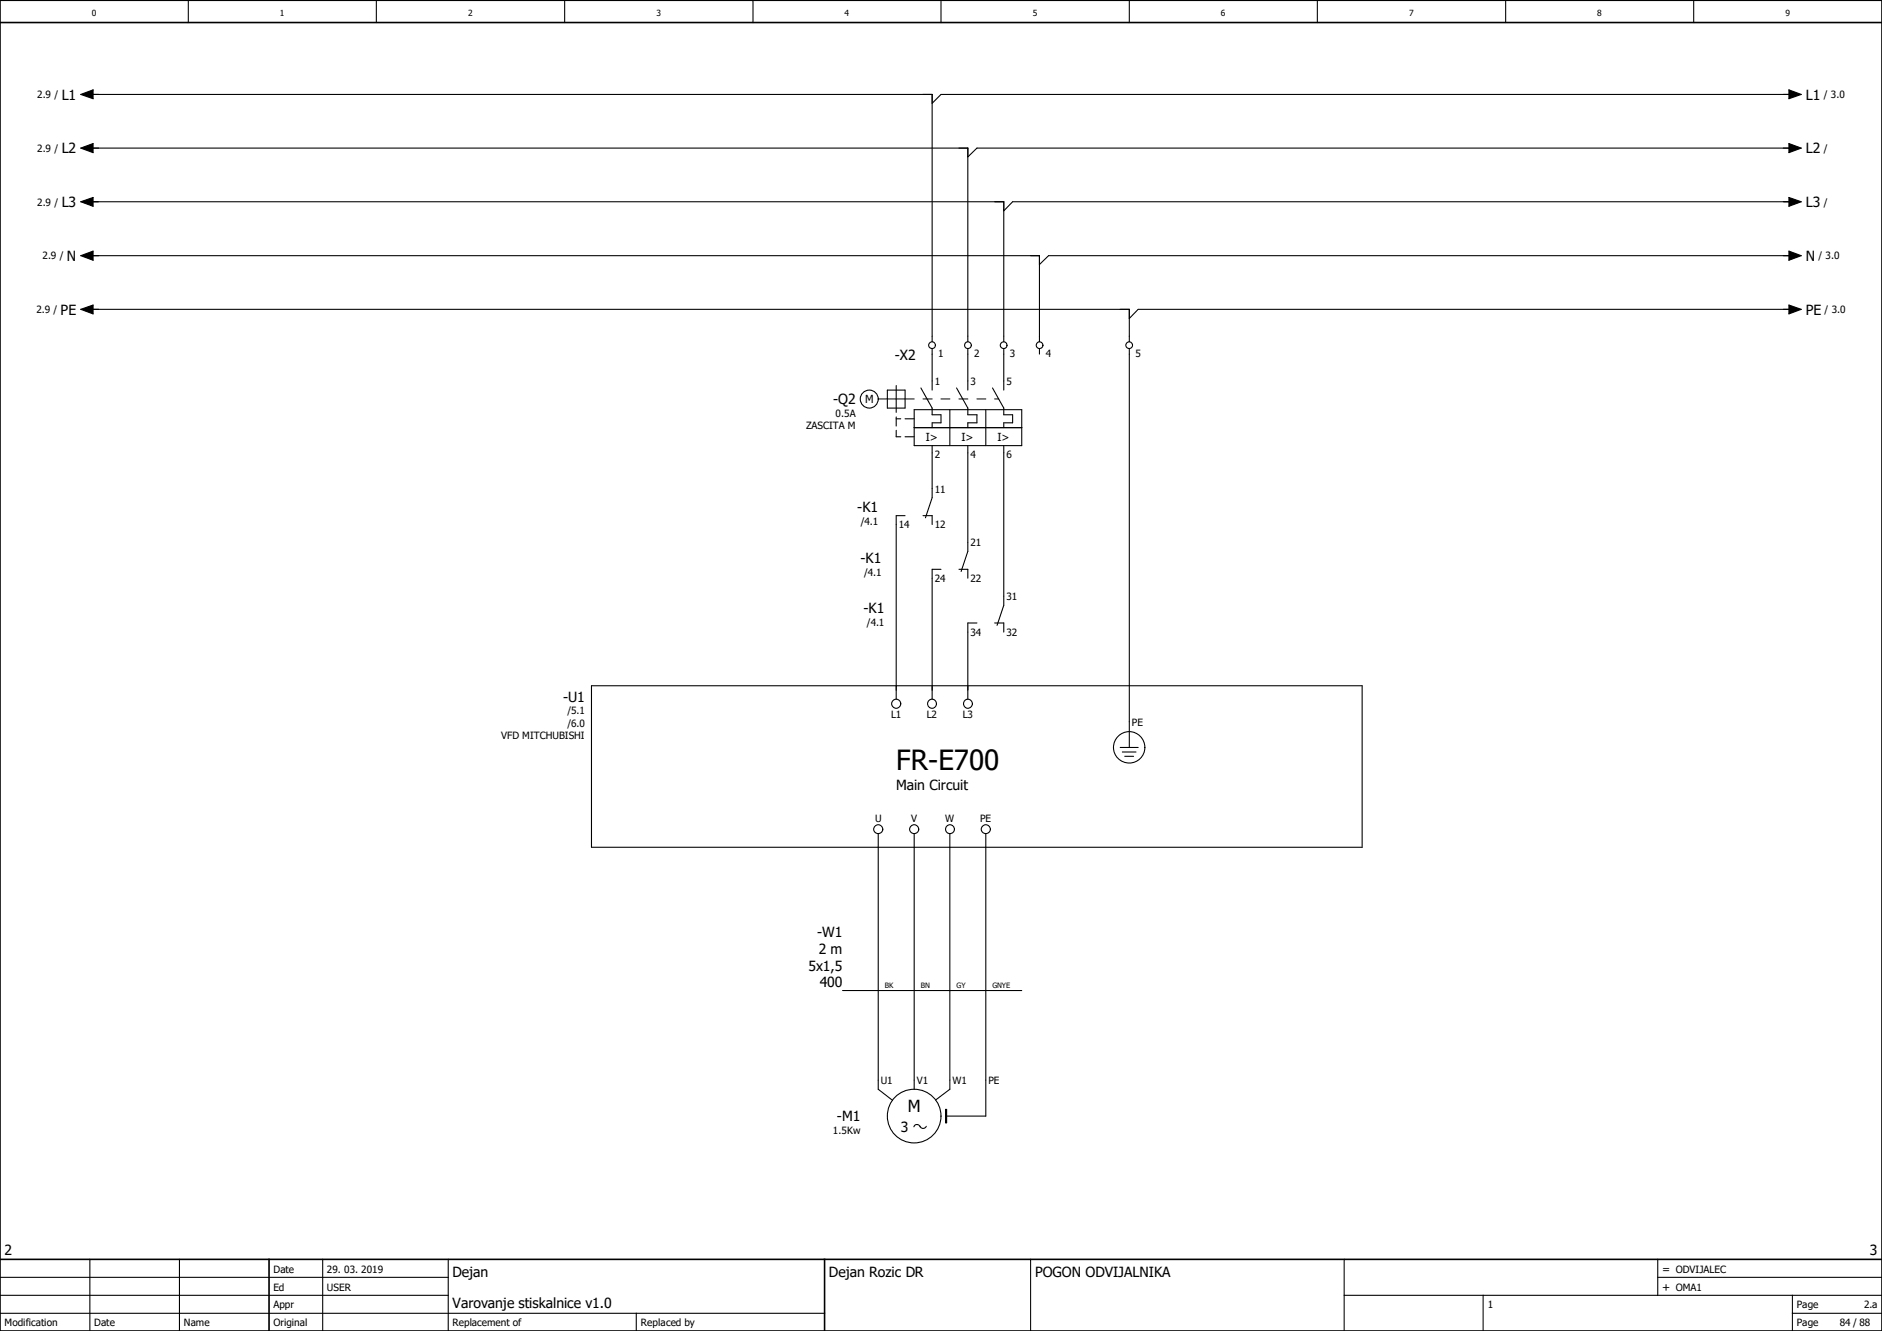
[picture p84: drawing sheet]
<svg xmlns="http://www.w3.org/2000/svg" width="297mm" height="210mm" viewBox="0 0 297 210" stroke-linecap="round" stroke-linejoin="round" font-family="sans-serif">
<defs><g id="words">
<text font-size="4.4" x="141.4" y="121.5">FR-E700</text>
<text font-size="2.6" x="143.3" y="175.5">M</text>
<g font-size="2.2">
<text x="9.7" y="15.7">L1</text>
<text x="285" y="15.7">L1</text>
<text x="9.7" y="24.2">L2</text>
<text x="285" y="24.2">L2</text>
<text x="9.7" y="32.7">L3</text>
<text x="285" y="32.7">L3</text>
<text x="10.5" y="41.1">N</text>
<text x="285" y="41.1">N</text>
<text x="9.6" y="49.7">PE</text>
<text x="285" y="49.7">PE</text>
<text x="141.2" y="56.8">-X2</text>
<text x="131.5" y="63.8">-Q2</text>
<text x="135.3" y="80.8">-K1</text>
<text x="135.8" y="88.9">-K1</text>
<text x="136.3" y="96.7">-K1</text>
<text x="88.9" y="110.7">-U1</text>
<text x="141.4" y="124.7">Main Circuit</text>
<text x="128.9" y="147.8">-W1</text>
<text x="127.6" y="153.2">5x1,5</text>
<text x="129.2" y="150.5">2 m</text>
<text x="129.4" y="155.8">400</text>
<text x="132.1" y="177">-M1</text>
<text x="142.2" y="178.7">3</text>
<text x=".7" y="198">2</text>
<text x="295.1" y="198">3</text>
<text x="71.4" y="201.5">Dejan</text>
<text x="130.8" y="201.5">Dejan Rozic DR</text>
<text x="163.4" y="201.5">POGON ODVIJALNIKA</text>
<text x="71.4" y="206.5">Varovanje stiskalnice v1.0</text>
</g>
<g font-size="1.8">
<text x="136.5" y="63.6">M</text>
<text x="146.1" y="69.6">I&gt;</text>
<text x="151.8" y="69.6">I&gt;</text>
<text x="157.4" y="69.6">I&gt;</text>
<text x="262.3" y="203.7">+ OMA1</text>
<text x="262.3" y="200.8">= ODVIJALEC</text>
</g>
<g font-size="1.6">
<text x="5.9" y="15.5">2.9 /</text>
<text x="287.8" y="15.5">/ 3.0</text>
<text x="5.9" y="23.9">2.9 /</text>
<text x="287.8" y="23.9">/</text>
<text x="5.9" y="32.4">2.9 /</text>
<text x="287.8" y="32.4">/</text>
<text x="6.7" y="40.9">2.9 /</text>
<text x="287" y="40.9">/ 3.0</text>
<text x="5.8" y="49.4">2.9 /</text>
<text x="288" y="49.4">/ 3.0</text>
<text x="148.1" y="56.3">1</text>
<text x="153.8" y="56.3">2</text>
<text x="159.4" y="56.3">3</text>
<text x="165.1" y="56.3">4</text>
<text x="179.2" y="56.3">5</text>
<text x="131.9" y="65.8">0.5A</text>
<text x="147.5" y="60.7">1</text>
<text x="153.2" y="60.7">3</text>
<text x="158.8" y="60.7">5</text>
<text x="127.2" y="67.7">ZASCITA M</text>
<text x="147.5" y="72.3">2</text>
<text x="147.5" y="77.7">11</text>
<text x="153.2" y="72.3">4</text>
<text x="158.8" y="72.3">6</text>
<text x="135.8" y="82.8">/4.1</text>
<text x="141.9" y="83.3">14</text>
<text x="147.5" y="83.3">12</text>
<text x="153.2" y="86.2">21</text>
<text x="136.4" y="90.9">/4.1</text>
<text x="147.5" y="91.8">24</text>
<text x="153.2" y="91.8">22</text>
<text x="158.8" y="94.7">31</text>
<text x="136.8" y="98.7">/4.1</text>
<text x="153.2" y="100.3">34</text>
<text x="158.8" y="100.3">32</text>
<text x="89.5" y="112.7">/5.1</text>
<text x="140.6" y="113.3">L1</text>
<text x="146.3" y="113.3">L2</text>
<text x="151.9" y="113.3">L3</text>
<text x="79.1" y="116.6">VFD MITCHUBISHI</text>
<text x="89.5" y="114.7">/6.0</text>
<text x="178.6" y="114.5">PE</text>
<text x="138.1" y="129.8">U</text>
<text x="143.8" y="129.8">V</text>
<text x="149.2" y="129.8">W</text>
<text x="154.7" y="129.8">PE</text>
<text x="139" y="171.1">U1</text>
<text x="144.7" y="171.1">V1</text>
<text x="150.3" y="171.1">W1</text>
<text x="156" y="171.1">PE</text>
<text x="131.4" y="179">1.5Kw</text>
<text x="43.1" y="203.7">Ed</text>
<text x="43.1" y="200.8">Date</text>
<text x="51.6" y="203.7">USER</text>
<text x="51.6" y="200.8">29. 03. 2019</text>
<text x=".7" y="209.3">Modification</text>
<text x="14.9" y="209.3">Date</text>
<text x="29" y="209.3">Name</text>
<text x="43.1" y="209.3">Original</text>
<text x="43.1" y="206.5">Appr</text>
<text x="71.4" y="209.3">Replacement of</text>
<text x="101.1" y="209.3">Replaced by</text>
<text x="234.8" y="206.5">1</text>
<text x="283.5" y="206.5">Page</text>
<text x="283.5" y="209.3">Page</text>
<text x="290.4" y="209.3">84 / 88</text>
<text x="294.2" y="206.5">2.a</text>
</g>
<g font-size="1.3">
<text x="14.5" y="2.5">0</text>
<text x="44.2" y="2.5">1</text>
<text x="73.9" y="2.5">2</text>
<text x="103.6" y="2.5">3</text>
<text x="133.3" y="2.5">4</text>
<text x="163" y="2.5">5</text>
<text x="192.7" y="2.5">6</text>
<text x="222.4" y="2.5">7</text>
<text x="252.1" y="2.5">8</text>
<text x="281.8" y="2.5">9</text>
</g>
<g font-size="1.2">
<text x="139.7" y="155.9">BK</text>
<text x="145.3" y="155.9">BN</text>
<text x="151" y="155.9">GY</text>
<text x="156.6" y="155.9">GNYE</text>
</g>
</g></defs>
<path d="M210.1 -.1l-210.1 210.2M0 160.4l70.2 49.6M0 210v.1" fill="none" stroke="#fff" stroke-width=".16"/>
<g fill="none" stroke="#000" stroke-width=".17">
<path d="M12.7 14.9l2-.7v1.4zM14.2 14.9h132.9v39M29.7 0v3.6M59.4 0v3.6M89.1 0v3.6M118.8 0v3.6M148.5 0v3.6M178.2 0v3.6M207.9 0v3.6M237.6 0v3.6M267.3 0v3.6M282.3 14.2l2 .7-2 .7z"/>
<path d="M282.9 14.9h-134.4l-1.4 1.4M12.7 23.4l2-.8v1.5zM12.7 31.8l2-.6v1.4zM14.2 23.4h138.5v30.5M14.2 31.8h144.2v22.1M282.3 22.6l2 .8-2 .7zM282.3 31.2l2 .6-2 .8zM282.3 39.6l2 .7-2 .8zM282.9 23.4h-128.7l-1.5 1.4M282.9 31.8h-123.1l-1.4 1.5M12.7 40.3l2-.7v1.5zM12.7 48.8l2-.7v1.4z"/>
<path d="M14.2 48.8h164v5.1M14.2 40.3h149.8v13.6M147.1 55v6.6M152.7 55v6.6M158.4 55v6.6M164 55v.9M178.2 55v62.9M282.3 48.1l2 .7-2 .7zM282.9 40.3h-117.4l-1.5 1.4M282.9 48.8h-103.3l-1.4 1.4M138.6 62.9h5.7M140 61.6h2.8v2.8h-2.8z"/>
<path d="M141.4 60.8v4.3M141.4 65.8v1.4M141.4 67.9v1h.8M141.4 66.1h.8M142.8 66.1h1.5M142.8 68.9h1.5M144.3 64.6h16.9v5.7h-16.9zM144.3 67.5h16.9M145.3 61.2l1.8 3.2v1h1.4v1.3h-1.4v.8M145.7 62.9h1.4M147.1 70.3v8.2l-1.1 3.2M148.5 62.9h1.4"/>
<path d="M149.9 64.6v5.7M151 61.2l1.7 3.2v1h1.5v1.3h-1.5v.8M151.3 62.9h1.4M152.7 70.3v16.7l-1 3.2M154.2 62.9h1.4M155.6 64.6v5.7M156.6 61.2l1.8 3.2v1h1.4v1.3h-1.4v.8M157 62.9h.6M158.4 70.3v25.2l-1 3.2M142.8 81.4h-1.4v28.9M145.7 81.4h1.4v1.4M148.5 89.8h-1.4v20.5"/>
<path d="M151.3 89.8h1.4v1.4M154.2 98.3h-1.5v12M157 98.3h1.4v1.4M93.3 108.2h121.7v25.5h-121.7zM176.8 117.9h2.8M177.1 118.7h2.2M177.5 119.3h1.4M138.6 131.5v40.4l2.2 1.7M144.3 131.5v40.4M149.9 131.5v40.4l-2.2 1.7M155.6 131.5v44.6h-6.4M133 156.3h28.2"/>
<path d="M144.2 177.8l.1-.2a.51 .51 0 0 1 .5-.2 .51 .51 0 0 1 .4 .4M145.2 177.7a.52 .52 0 0 0 .5 .3 .52 .52 0 0 0 .5-.3M149.2 175h.2v2.2h-.2zM149.3 175v2.2M14.2 198.7v11.3M28.3 198.7v11.3M50.9 198.7v11.3M70.7 198.7v11.3M162.6 198.7v11.3M212.1 198.7v11.3M261.6 198.7v5.7M0 207.2h130.1"/>
<path d="M0 204.4h70.7M0 201.5h70.7M100.4 207.2v2.8M212.1 204.4h84.9M234.1 204.4v5.6M261.6 201.5h35.4M282.9 207.2h14.1M282.9 204.4v5.6"/>
<circle cx="147.1" cy="54.5" r=".53"/>
<circle cx="152.8" cy="54.5" r=".54"/>
<circle cx="158.4" cy="54.5" r=".53"/>
<circle cx="164.1" cy="54.5" r=".53"/>
<circle cx="178.2" cy="54.5" r=".53"/>
<circle cx="137.2" cy="63" r="1.42"/>
<circle cx="141.4" cy="111" r=".72"/>
<circle cx="147.1" cy="111" r=".71"/>
<circle cx="152.7" cy="111" r=".71"/>
<circle cx="178.2" cy="117.9" r="2.48"/>
<circle cx="138.6" cy="130.8" r=".71"/>
<circle cx="144.3" cy="130.8" r=".71"/>
<circle cx="149.9" cy="130.8" r=".7"/>
<circle cx="155.6" cy="130.8" r=".71"/>
<circle cx="144.3" cy="176.1" r="4.2"/>
</g>
<path d="M0 3.6h297M0 0h297v210h-297zM0 198.7h297M42.5 198.7v11.3M130.1 198.7v11.3" fill="none" stroke="#000" stroke-width=".25"/>
<path d="M12.7 14.9l2-.7v1.4zM282.3 14.2l2 .7-2 .7zM12.7 23.4l2-.8v1.5zM12.7 31.8l2-.6v1.4zM12.7 40.3l2-.7v1.5zM282.3 22.6l2 .8-2 .7zM282.3 31.2l2 .6-2 .8zM282.3 39.6l2 .7-2 .8zM12.7 48.8l2-.7v1.4zM282.3 48.1l2 .7-2 .7z" fill="#000"/>
<use href="#words"/>
</svg>
